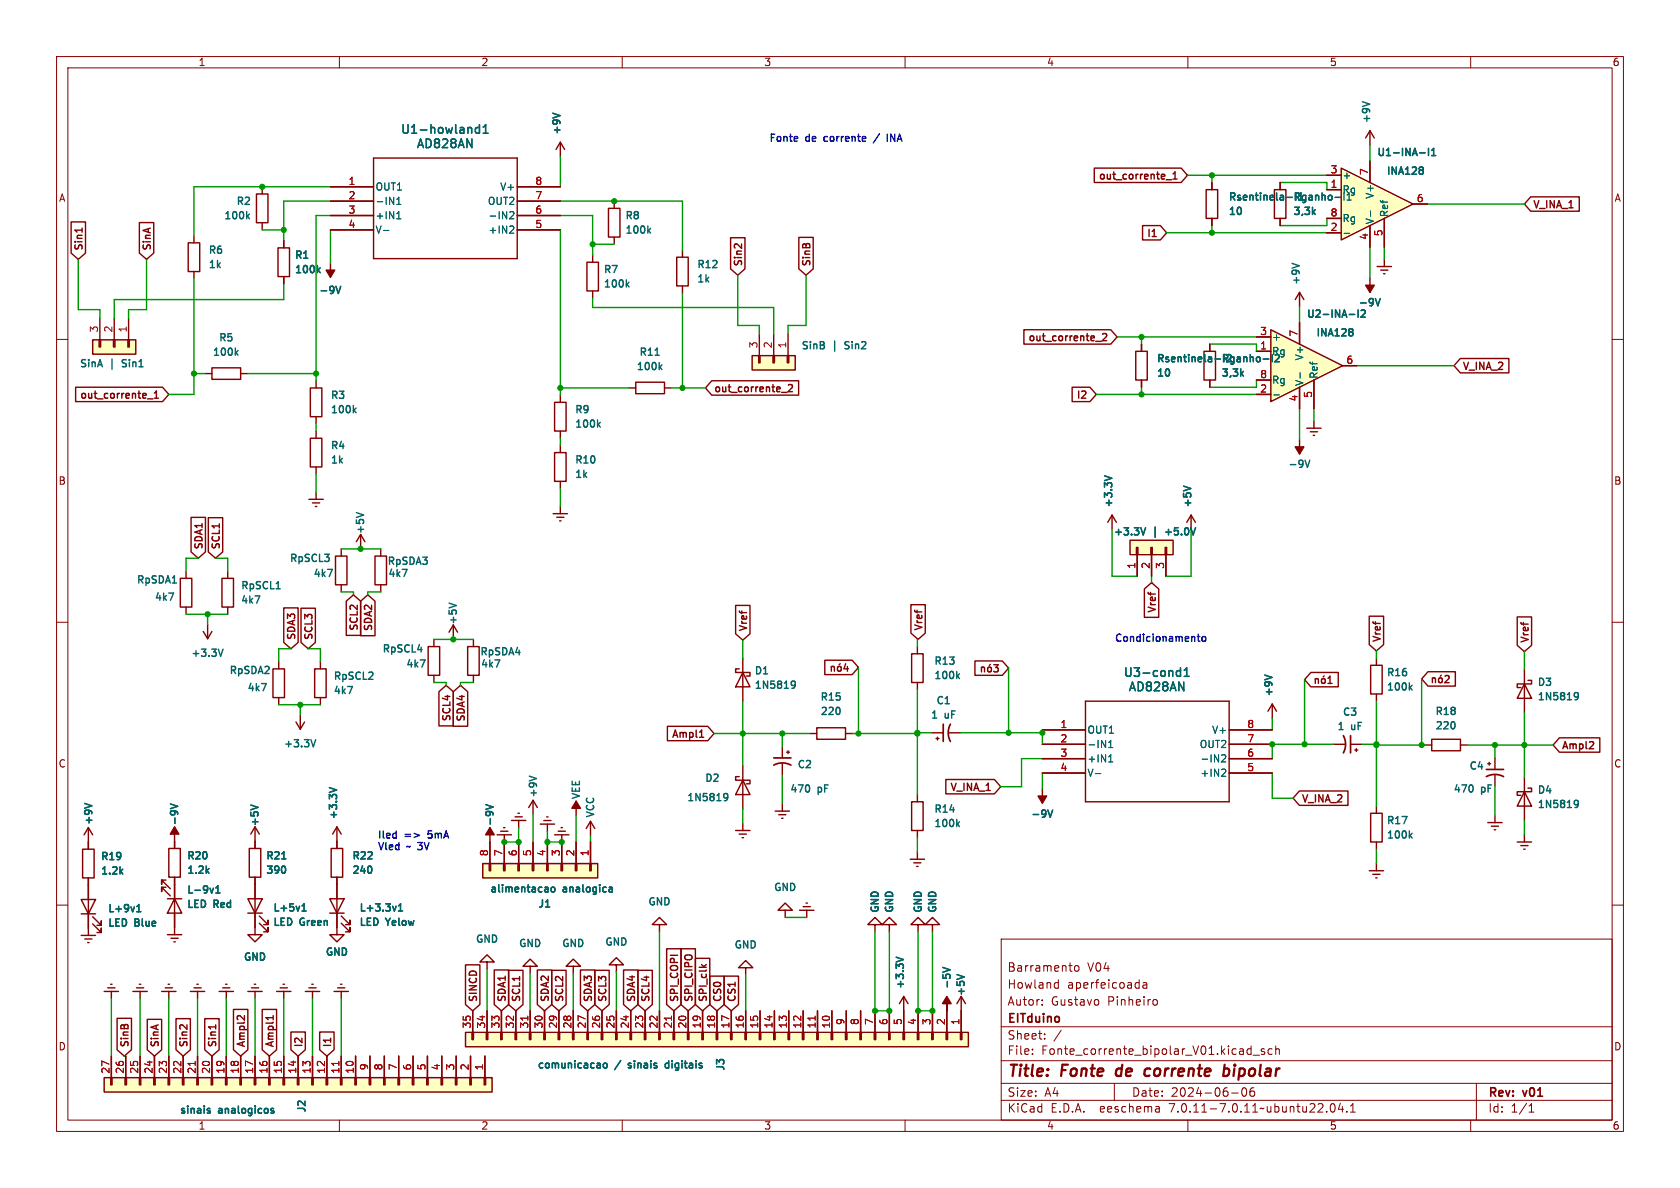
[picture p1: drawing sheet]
<svg xmlns="http://www.w3.org/2000/svg" width="297mm" height="210mm" viewBox="0 0 297 210" stroke-linecap="round" stroke-linejoin="round" font-family="sans-serif">
<defs><g id="words">
<g font-size="2.8" fill="#840000">
<text x="178" y="190.9">Title:</text>
<text x="187.7" y="190.9">Fonte</text>
<text x="198.2" y="190.9">de</text>
<text x="204" y="190.9">corrente</text>
<text x="218.7" y="190.9">bipolar</text>
</g>
<g font-size="2.1" fill="#006464">
<text x="70.7" y="24">U1-howland1</text>
<text x="73.5" y="26.5">AD828AN</text>
<text x="198.5" y="120">U3-cond1</text>
<text x="199.3" y="122.5">AD828AN</text>
</g>
<g font-size="2.1" fill="#840000">
<text x="178" y="172">Barramento</text>
<text x="192.2" y="172">V04</text>
<text x="178" y="178">Autor:</text>
<text x="178" y="175">Howland</text>
<text x="185.8" y="178">Gustavo</text>
<text x="188.7" y="175">aperfeicoada</text>
<text x="195.9" y="178">Pinheiro</text>
<text x="178" y="184">Sheet:</text>
<text x="178" y="181.2">EITduino</text>
<text x="178" y="186.7">File:</text>
<text x="184.1" y="186.7">Fonte_corrente_bipolar_V01.kicad_sch</text>
<text x="178" y="196.9">KiCad</text>
<text x="178" y="194.1">Size:</text>
<text x="184.7" y="194.1">A4</text>
<text x="185.7" y="196.9">E.D.A.</text>
<text x="194.6" y="196.9">eeschema</text>
<text x="200" y="194.1">Date:</text>
<text x="207" y="196.9">7.0.11-7.0.11~ubuntu22.04.1</text>
<text x="207" y="194.1">2024-06-06</text>
<text x="263" y="194.3">Rev:</text>
<text x="263" y="196.9">Id:</text>
<text x="267.1" y="196.9">1/1</text>
<text x="269.4" y="194.3">v01</text>
</g>
<g font-size="1.8" fill="#840000">
<text x="35" y="11.9">1</text>
<text x="85" y="11.9">2</text>
<text x="135" y="11.9">3</text>
<text x="185" y="11.9">4</text>
<text x="235" y="11.9">5</text>
<text x="285" y="11.9">6</text>
<text x="10.3" y="35.9">A</text>
<text x="194" y="32.1">out_corrente_1</text>
<text x="285.3" y="35.9">A</text>
<text x="270.9" y="37.2">V_INA_1</text>
<text x="14.9" y="44.4" transform="rotate(-90 14.9 44.4)">Sin1</text>
<text x="27" y="44.4" transform="rotate(-90 27 44.4)">SinA</text>
<text x="131.5" y="47.2" transform="rotate(-90 131.5 47.2)">Sin2</text>
<text x="143.6" y="47.2" transform="rotate(-90 143.6 47.2)">SinB</text>
<text x="202.5" y="42.2">I1</text>
<text x="181.5" y="60.7">out_corrente_2</text>
<text x="258.5" y="65.7">V_INA_2</text>
<text x="13.9" y="70.8">out_corrente_1</text>
<text x="126.1" y="69.7">out_corrente_2</text>
<text x="190.1" y="70.8">I2</text>
<text x="10.3" y="85.9">B</text>
<text x="285.3" y="85.9">B</text>
<text x="36.2" y="97.3" transform="rotate(-90 36.2 97.3)">SDA1</text>
<text x="39.2" y="97.3" transform="rotate(-90 39.2 97.3)">SCL1</text>
<text x="52.5" y="113.3" transform="rotate(-90 52.5 113.3)">SDA3</text>
<text x="55.6" y="113.3" transform="rotate(-90 55.6 113.3)">SCL3</text>
<text x="63.6" y="111.8" transform="rotate(-90 63.6 111.8)">SCL2</text>
<text x="66.1" y="111.9" transform="rotate(-90 66.1 111.9)">SDA2</text>
<text x="132.4" y="111.7" transform="rotate(-90 132.4 111.7)">Vref</text>
<text x="163.4" y="111.6" transform="rotate(-90 163.4 111.6)">Vref</text>
<text x="204.7" y="108.6" transform="rotate(-90 204.7 108.6)">Vref</text>
<text x="244.4" y="113.6" transform="rotate(-90 244.4 113.6)">Vref</text>
<text x="270.6" y="113.8" transform="rotate(-90 270.6 113.8)">Vref</text>
<text x="80" y="127.8" transform="rotate(-90 80 127.8)">SCL4</text>
<text x="82.5" y="127.9" transform="rotate(-90 82.5 127.9)">SDA4</text>
<text x="118.5" y="130.8">Ampl1</text>
<text x="10.3" y="135.9">C</text>
<text x="276" y="132.8">Ampl2</text>
<text x="285.3" y="135.9">C</text>
<text x="167.7" y="140.2">V_INA_1</text>
<text x="230" y="142.2">V_INA_2</text>
<text x="84.7" y="177.3" transform="rotate(-90 84.7 177.3)">SINCD</text>
<text x="89.7" y="177.3" transform="rotate(-90 89.7 177.3)">SDA1</text>
<text x="92.3" y="177.3" transform="rotate(-90 92.3 177.3)">SCL1</text>
<text x="97.4" y="177.3" transform="rotate(-90 97.4 177.3)">SDA2</text>
<text x="99.9" y="177.3" transform="rotate(-90 99.9 177.3)">SCL2</text>
<text x="105" y="177.3" transform="rotate(-90 105 177.3)">SDA3</text>
<text x="107.5" y="177.3" transform="rotate(-90 107.5 177.3)">SCL3</text>
<text x="112.6" y="177.3" transform="rotate(-90 112.6 177.3)">SDA4</text>
<text x="115.1" y="177.3" transform="rotate(-90 115.1 177.3)">SCL4</text>
<text x="120.2" y="177.3" transform="rotate(-90 120.2 177.3)">SPI_COPI</text>
<text x="122.8" y="177.3" transform="rotate(-90 122.8 177.3)">SPI_CIPO</text>
<text x="125.3" y="177.3" transform="rotate(-90 125.3 177.3)">SPI_clk</text>
<text x="127.8" y="177.3" transform="rotate(-90 127.8 177.3)">CS0</text>
<text x="130.4" y="177.3" transform="rotate(-90 130.4 177.3)">CS1</text>
<text x="10.3" y="185.9">D</text>
<text x="23.1" y="185.3" transform="rotate(-90 23.1 185.3)">SinB</text>
<text x="28.4" y="185.3" transform="rotate(-90 28.4 185.3)">SinA</text>
<text x="33.5" y="185.3" transform="rotate(-90 33.5 185.3)">Sin2</text>
<text x="38.6" y="185.3" transform="rotate(-90 38.6 185.3)">Sin1</text>
<text x="43.6" y="185.3" transform="rotate(-90 43.6 185.3)">Ampl2</text>
<text x="48.7" y="185.3" transform="rotate(-90 48.7 185.3)">Ampl1</text>
<text x="53.8" y="185.3" transform="rotate(-90 53.8 185.3)">I2</text>
<text x="58.9" y="185.3" transform="rotate(-90 58.9 185.3)">I1</text>
<text x="285.3" y="185.9">D</text>
<text x="35" y="199.9">1</text>
<text x="85" y="199.9">2</text>
<text x="135" y="199.9">3</text>
<text x="185" y="199.9">4</text>
<text x="235" y="199.9">5</text>
<text x="285" y="199.9">6</text>
</g>
<g font-size="1.8" fill="#006464">
<text x="242.6" y="22" transform="rotate(-90 242.6 22)">+9V</text>
<text x="99.4" y="24" transform="rotate(-90 99.4 24)">+9V</text>
<text x="243.3" y="27.9">U1-INA-I1</text>
<text x="66.3" y="33.9">OUT1</text>
<text x="88.3" y="33.9">V+</text>
<text x="217" y="35.8">Rsentinela-I1</text>
<text x="228.5" y="35.8">Rganho-I1</text>
<text x="237.2" y="34.4">Rg</text>
<text x="237.2" y="31.9">+</text>
<text x="243.1" y="35.2" transform="rotate(-90 243.1 35.2)">V+</text>
<text x="245" y="31.2">INA128</text>
<text x="39.4" y="39.1">100k</text>
<text x="41.6" y="36.6">R2</text>
<text x="66.3" y="36.4">-IN1</text>
<text x="66.3" y="39">+IN1</text>
<text x="66.3" y="41.5">V-</text>
<text x="86.1" y="36.4">OUT2</text>
<text x="86.3" y="41.5">+IN2</text>
<text x="86.3" y="39">-IN2</text>
<text x="110.4" y="39.1">R8</text>
<text x="110.4" y="41.6">100k</text>
<text x="217" y="38.3">10</text>
<text x="228.5" y="38.3">3,3k</text>
<text x="237.2" y="39.5">Rg</text>
<text x="243.1" y="39.8" transform="rotate(-90 243.1 39.8)">V-</text>
<text x="245.6" y="38.5" transform="rotate(-90 245.6 38.5)">Ref</text>
<text x="36.7" y="45.2">R6</text>
<text x="36.7" y="47.7">1k</text>
<text x="51.9" y="46.1">R1</text>
<text x="123.1" y="47.7">R12</text>
<text x="51.9" y="48.6">100k</text>
<text x="56.2" y="52.3">-9V</text>
<text x="106.5" y="48.6">R7</text>
<text x="106.5" y="51.2">100k</text>
<text x="123.1" y="50.3">1k</text>
<text x="230.1" y="50.6" transform="rotate(-90 230.1 50.6)">+9V</text>
<text x="230.8" y="56.5">U2-INA-I2</text>
<text x="232.5" y="59.8">INA128</text>
<text x="240" y="54.5">-9V</text>
<text x="13.9" y="65.3">SinA</text>
<text x="19.4" y="65.3">|</text>
<text x="22.1" y="65.3">Sin1</text>
<text x="37.4" y="63.2">100k</text>
<text x="38.5" y="60.7">R5</text>
<text x="112.4" y="65.8">100k</text>
<text x="112.8" y="63.2">R11</text>
<text x="141.5" y="62.1">SinB</text>
<text x="147.2" y="62.1">|</text>
<text x="149.9" y="62.1">Sin2</text>
<text x="204.3" y="64.4">Rsentinela-I2</text>
<text x="215.8" y="64.4">Rganho-I2</text>
<text x="224.8" y="63">Rg</text>
<text x="224.8" y="60.4">+</text>
<text x="230.6" y="63.8" transform="rotate(-90 230.6 63.8)">V+</text>
<text x="58.3" y="70.9">R3</text>
<text x="204.3" y="66.9">10</text>
<text x="215.8" y="66.9">3,3k</text>
<text x="224.8" y="68">Rg</text>
<text x="230.6" y="68.3" transform="rotate(-90 230.6 68.3)">V-</text>
<text x="233.1" y="67.1" transform="rotate(-90 233.1 67.1)">Ref</text>
<text x="58.3" y="73.4">100k</text>
<text x="101.5" y="73.4">R9</text>
<text x="101.5" y="75.9">100k</text>
<text x="58.3" y="79.7">R4</text>
<text x="58.3" y="82.3">1k</text>
<text x="101.5" y="82.3">R10</text>
<text x="227.6" y="83.1">-9V</text>
<text x="101.5" y="84.8">1k</text>
<text x="197" y="89.9" transform="rotate(-90 197 89.9)">+3.3V</text>
<text x="210.9" y="89.9" transform="rotate(-90 210.9 89.9)">+5V</text>
<text x="64.7" y="94.6" transform="rotate(-90 64.7 94.6)">+5V</text>
<text x="196.7" y="95">+3.3V</text>
<text x="203.9" y="95">|</text>
<text x="206.5" y="95">+5.0V</text>
<text x="51" y="99.7">RpSCL3</text>
<text x="68.3" y="100.2">RpSDA3</text>
<text x="24" y="103.5">RpSDA1</text>
<text x="27.2" y="106.5">4k7</text>
<text x="42.4" y="104.5">RpSCL1</text>
<text x="42.4" y="107.1">4k7</text>
<text x="55.2" y="102.4">4k7</text>
<text x="68.4" y="102.4">4k7</text>
<text x="81.1" y="110.6" transform="rotate(-90 81.1 110.6)">+5V</text>
<text x="33.6" y="116.5">+3.3V</text>
<text x="40.4" y="119.5">RpSDA2</text>
<text x="67.4" y="115.7">RpSCL4</text>
<text x="71.6" y="118.4">4k7</text>
<text x="84.7" y="116.2">RpSDA4</text>
<text x="84.8" y="118.4">4k7</text>
<text x="133.2" y="119.6">D1</text>
<text x="165" y="117.8">R13</text>
<text x="245" y="119.9">R16</text>
<text x="43.6" y="122.5">4k7</text>
<text x="58.8" y="120.5">RpSCL2</text>
<text x="58.8" y="123.1">4k7</text>
<text x="133.2" y="122.1">1N5819</text>
<text x="144.8" y="124.2">R15</text>
<text x="165" y="120.4">100k</text>
<text x="165.3" y="124.8">C1</text>
<text x="225.3" y="123.3" transform="rotate(-90 225.3 123.3)">+9V</text>
<text x="245" y="122.4">100k</text>
<text x="271.6" y="121.6">D3</text>
<text x="271.6" y="124.1">1N5819</text>
<text x="144.9" y="126.7">220</text>
<text x="164.4" y="127.4">1</text>
<text x="167" y="127.4">uF</text>
<text x="192.2" y="129.9">OUT1</text>
<text x="214.2" y="129.9">V+</text>
<text x="236.2" y="129.4">1</text>
<text x="237.2" y="126.9">C3</text>
<text x="238.9" y="129.4">uF</text>
<text x="253.6" y="126.7">R18</text>
<text x="253.6" y="129.3">220</text>
<text x="50" y="132.5">+3.3V</text>
<text x="140.8" y="136.1">C2</text>
<text x="192.2" y="132.4">-IN1</text>
<text x="192.2" y="135">+IN1</text>
<text x="192.2" y="137.5">V-</text>
<text x="212" y="132.4">OUT2</text>
<text x="212.1" y="137.5">+IN2</text>
<text x="212.1" y="135">-IN2</text>
<text x="259.6" y="136.4">C4</text>
<text x="95.3" y="141.2" transform="rotate(-90 95.3 141.2)">+9V</text>
<text x="102.9" y="141.5" transform="rotate(-90 102.9 141.5)">VEE</text>
<text x="121.3" y="142">1N5819</text>
<text x="124.5" y="138.6">D2</text>
<text x="139.5" y="140.5">470</text>
<text x="144.6" y="140.5">pF</text>
<text x="256.8" y="140.5">470</text>
<text x="261.9" y="140.5">pF</text>
<text x="271.6" y="140.6">D4</text>
<text x="271.6" y="143.2">1N5819</text>
<text x="16.7" y="146" transform="rotate(-90 16.7 146)">+9V</text>
<text x="31.8" y="146.1" transform="rotate(-90 31.8 146.1)">-9V</text>
<text x="46" y="146.3" transform="rotate(-90 46 146.3)">+5V</text>
<text x="59.9" y="145" transform="rotate(-90 59.9 145)">+3.3V</text>
<text x="87.6" y="146.2" transform="rotate(-90 87.6 146.2)">-9V</text>
<text x="105.4" y="144.7" transform="rotate(-90 105.4 144.7)">VCC</text>
<text x="165" y="144">R14</text>
<text x="165" y="146.6">100k</text>
<text x="182.1" y="144.9">-9V</text>
<text x="245" y="146">R17</text>
<text x="245" y="148.6">100k</text>
<text x="17.6" y="154.9">1.2k</text>
<text x="17.6" y="152.4">R19</text>
<text x="32.9" y="152.3">R20</text>
<text x="32.9" y="154.8">1.2k</text>
<text x="46.9" y="152.3">R21</text>
<text x="46.9" y="154.8">390</text>
<text x="62.1" y="152.3">R22</text>
<text x="62.1" y="154.8">240</text>
<text x="18.9" y="161.6">L+9v1</text>
<text x="32.9" y="158.3">L-9v1</text>
<text x="32.9" y="160.8">LED</text>
<text x="37.8" y="160.8">Red</text>
<text x="48.1" y="161.5">L+5v1</text>
<text x="63.4" y="161.5">L+3.3v1</text>
<text x="86.5" y="158.1">alimentacao</text>
<text x="95" y="160.8">J1</text>
<text x="99.6" y="158.1">analogica</text>
<text x="114.4" y="160.4">GND</text>
<text x="136.6" y="157.9">GND</text>
<text x="155.7" y="161.6" transform="rotate(-90 155.7 161.6)">GND</text>
<text x="158.2" y="161.6" transform="rotate(-90 158.2 161.6)">GND</text>
<text x="163.3" y="161.6" transform="rotate(-90 163.3 161.6)">GND</text>
<text x="165.9" y="161.6" transform="rotate(-90 165.9 161.6)">GND</text>
<text x="18.9" y="164.1">LED</text>
<text x="23.8" y="164.1">Blue</text>
<text x="48.1" y="164">LED</text>
<text x="53" y="164">Green</text>
<text x="63.4" y="164">LED</text>
<text x="68.3" y="164">Yelow</text>
<text x="83.9" y="167">GND</text>
<text x="91.5" y="167.8">GND</text>
<text x="99.2" y="167.8">GND</text>
<text x="106.8" y="167.5">GND</text>
<text x="42.9" y="170.2">GND</text>
<text x="57.4" y="169.3">GND</text>
<text x="129.6" y="168">GND</text>
<text x="160.1" y="175" transform="rotate(-90 160.1 175)">+3.3V</text>
<text x="168.4" y="175" transform="rotate(-90 168.4 175)">-5V</text>
<text x="170.9" y="176.3" transform="rotate(-90 170.9 176.3)">+5V</text>
<text x="94.9" y="189.2">comunicacao</text>
<text x="108.8" y="189.2">/</text>
<text x="111.6" y="189.2">sinais</text>
<text x="118.6" y="189.2">digitais</text>
<text x="128.4" y="189.5" transform="rotate(-90 128.4 189.5)">J3</text>
<text x="31.6" y="197.2">sinais</text>
<text x="38.6" y="197.2">analogicos</text>
<text x="54.3" y="196.8" transform="rotate(-90 54.3 196.8)">J2</text>
</g>
<g font-size="1.8" fill="#0000c2">
<text x="135.9" y="25.2">Fonte</text>
<text x="142.6" y="25.2">de</text>
<text x="146.3" y="25.2">corrente</text>
<text x="158.4" y="25.2">INA</text>
<text x="197" y="113.5">Condicionamento</text>
<text x="66.7" y="148.3">Iled</text>
<text x="71.6" y="148.3">=&gt;</text>
<text x="76.3" y="148.3">5mA</text>
<text x="66.7" y="150.4">Vled</text>
<text x="72.1" y="150.4">~</text>
<text x="74.5" y="150.4">3V</text>
</g>
<g font-size="1.8" fill="#a90000">
<text x="61.5" y="32.8">1</text>
<text x="61.5" y="35.3">2</text>
<text x="94.5" y="35.3">7</text>
<text x="94.5" y="32.8">8</text>
<text x="235.1" y="33.3">1</text>
<text x="235.1" y="30.7">3</text>
<text x="241.9" y="31.1" transform="rotate(-90 241.9 31.1)">7</text>
<text x="250.4" y="35.8">6</text>
<text x="61.5" y="37.8">3</text>
<text x="61.5" y="40.4">4</text>
<text x="94.5" y="40.4">5</text>
<text x="94.5" y="37.8">6</text>
<text x="235.1" y="40.9">2</text>
<text x="235.1" y="38.4">8</text>
<text x="244.5" y="41.9" transform="rotate(-90 244.5 41.9)">5</text>
<text x="241.9" y="42.5" transform="rotate(-90 241.9 42.5)">4</text>
<text x="17.4" y="58.9" transform="rotate(-90 17.4 58.9)">3</text>
<text x="19.9" y="58.9" transform="rotate(-90 19.9 58.9)">2</text>
<text x="22.5" y="58.9" transform="rotate(-90 22.5 58.9)">1</text>
<text x="222.7" y="59.3">3</text>
<text x="229.5" y="59.6" transform="rotate(-90 229.5 59.6)">7</text>
<text x="134" y="61.7" transform="rotate(-90 134 61.7)">3</text>
<text x="136.5" y="61.7" transform="rotate(-90 136.5 61.7)">2</text>
<text x="139.1" y="61.7" transform="rotate(-90 139.1 61.7)">1</text>
<text x="222.7" y="61.8">1</text>
<text x="237.9" y="64.4">6</text>
<text x="222.7" y="69.5">2</text>
<text x="222.7" y="66.9">8</text>
<text x="229.5" y="71.1" transform="rotate(-90 229.5 71.1)">4</text>
<text x="232" y="70.4" transform="rotate(-90 232 70.4)">5</text>
<text x="200.8" y="100.7" transform="rotate(-90 200.8 100.7)">1</text>
<text x="203.3" y="100.7" transform="rotate(-90 203.3 100.7)">2</text>
<text x="205.9" y="100.7" transform="rotate(-90 205.9 100.7)">3</text>
<text x="187.4" y="128.8">1</text>
<text x="187.4" y="131.3">2</text>
<text x="220.4" y="131.3">7</text>
<text x="220.4" y="128.8">8</text>
<text x="187.4" y="133.9">3</text>
<text x="187.4" y="136.4">4</text>
<text x="220.4" y="136.4">5</text>
<text x="220.4" y="133.9">6</text>
<text x="86.4" y="151.5" transform="rotate(-90 86.4 151.5)">8</text>
<text x="88.9" y="151.5" transform="rotate(-90 88.9 151.5)">7</text>
<text x="91.4" y="151.5" transform="rotate(-90 91.4 151.5)">6</text>
<text x="94" y="151.5" transform="rotate(-90 94 151.5)">5</text>
<text x="96.5" y="151.5" transform="rotate(-90 96.5 151.5)">4</text>
<text x="99.1" y="151.5" transform="rotate(-90 99.1 151.5)">3</text>
<text x="101.6" y="151.5" transform="rotate(-90 101.6 151.5)">2</text>
<text x="104.1" y="151.5" transform="rotate(-90 104.1 151.5)">1</text>
<text x="83.3" y="181.9" transform="rotate(-90 83.3 181.9)">35</text>
<text x="85.9" y="181.9" transform="rotate(-90 85.9 181.9)">34</text>
<text x="88.4" y="181.9" transform="rotate(-90 88.4 181.9)">33</text>
<text x="90.9" y="181.9" transform="rotate(-90 90.9 181.9)">32</text>
<text x="93.5" y="181.9" transform="rotate(-90 93.5 181.9)">31</text>
<text x="96" y="181.9" transform="rotate(-90 96 181.9)">30</text>
<text x="98.6" y="181.9" transform="rotate(-90 98.6 181.9)">29</text>
<text x="101.1" y="181.9" transform="rotate(-90 101.1 181.9)">28</text>
<text x="103.6" y="181.9" transform="rotate(-90 103.6 181.9)">27</text>
<text x="106.2" y="181.9" transform="rotate(-90 106.2 181.9)">26</text>
<text x="108.7" y="181.9" transform="rotate(-90 108.7 181.9)">25</text>
<text x="111.3" y="181.9" transform="rotate(-90 111.3 181.9)">24</text>
<text x="113.8" y="181.9" transform="rotate(-90 113.8 181.9)">23</text>
<text x="116.3" y="181.9" transform="rotate(-90 116.3 181.9)">22</text>
<text x="118.9" y="181.9" transform="rotate(-90 118.9 181.9)">21</text>
<text x="121.4" y="181.9" transform="rotate(-90 121.4 181.9)">20</text>
<text x="124" y="181.9" transform="rotate(-90 124 181.9)">19</text>
<text x="126.5" y="181.9" transform="rotate(-90 126.5 181.9)">18</text>
<text x="129" y="181.9" transform="rotate(-90 129 181.9)">17</text>
<text x="131.6" y="181.9" transform="rotate(-90 131.6 181.9)">16</text>
<text x="134.1" y="181.9" transform="rotate(-90 134.1 181.9)">15</text>
<text x="136.7" y="181.9" transform="rotate(-90 136.7 181.9)">14</text>
<text x="139.2" y="181.9" transform="rotate(-90 139.2 181.9)">13</text>
<text x="141.7" y="181.9" transform="rotate(-90 141.7 181.9)">12</text>
<text x="144.3" y="181.9" transform="rotate(-90 144.3 181.9)">11</text>
<text x="146.8" y="181.9" transform="rotate(-90 146.8 181.9)">10</text>
<text x="149.4" y="181.3" transform="rotate(-90 149.4 181.3)">9</text>
<text x="151.9" y="181.3" transform="rotate(-90 151.9 181.3)">8</text>
<text x="154.4" y="181.3" transform="rotate(-90 154.4 181.3)">7</text>
<text x="157" y="181.3" transform="rotate(-90 157 181.3)">6</text>
<text x="159.5" y="181.3" transform="rotate(-90 159.5 181.3)">5</text>
<text x="162.1" y="181.3" transform="rotate(-90 162.1 181.3)">4</text>
<text x="164.6" y="181.3" transform="rotate(-90 164.6 181.3)">3</text>
<text x="167.1" y="181.3" transform="rotate(-90 167.1 181.3)">2</text>
<text x="169.7" y="181.3" transform="rotate(-90 169.7 181.3)">1</text>
<text x="19.4" y="189.9" transform="rotate(-90 19.4 189.9)">27</text>
<text x="22" y="189.9" transform="rotate(-90 22 189.9)">26</text>
<text x="24.5" y="189.9" transform="rotate(-90 24.5 189.9)">25</text>
<text x="27.1" y="189.9" transform="rotate(-90 27.1 189.9)">24</text>
<text x="29.6" y="189.9" transform="rotate(-90 29.6 189.9)">23</text>
<text x="32.1" y="189.9" transform="rotate(-90 32.1 189.9)">22</text>
<text x="34.7" y="189.9" transform="rotate(-90 34.7 189.9)">21</text>
<text x="37.2" y="189.9" transform="rotate(-90 37.2 189.9)">20</text>
<text x="39.8" y="189.9" transform="rotate(-90 39.8 189.9)">19</text>
<text x="42.3" y="189.9" transform="rotate(-90 42.3 189.9)">18</text>
<text x="44.8" y="189.9" transform="rotate(-90 44.8 189.9)">17</text>
<text x="47.4" y="189.9" transform="rotate(-90 47.4 189.9)">16</text>
<text x="49.9" y="189.9" transform="rotate(-90 49.9 189.9)">15</text>
<text x="52.5" y="189.9" transform="rotate(-90 52.5 189.9)">14</text>
<text x="55" y="189.9" transform="rotate(-90 55 189.9)">13</text>
<text x="57.5" y="189.9" transform="rotate(-90 57.5 189.9)">12</text>
<text x="60.1" y="189.9" transform="rotate(-90 60.1 189.9)">11</text>
<text x="62.6" y="189.9" transform="rotate(-90 62.6 189.9)">10</text>
<text x="65.2" y="189.3" transform="rotate(-90 65.2 189.3)">9</text>
<text x="67.7" y="189.3" transform="rotate(-90 67.7 189.3)">8</text>
<text x="70.2" y="189.3" transform="rotate(-90 70.2 189.3)">7</text>
<text x="72.8" y="189.3" transform="rotate(-90 72.8 189.3)">6</text>
<text x="75.3" y="189.3" transform="rotate(-90 75.3 189.3)">5</text>
<text x="77.9" y="189.3" transform="rotate(-90 77.9 189.3)">4</text>
<text x="80.4" y="189.3" transform="rotate(-90 80.4 189.3)">3</text>
<text x="82.9" y="189.3" transform="rotate(-90 82.9 189.3)">2</text>
<text x="85.5" y="189.3" transform="rotate(-90 85.5 189.3)">1</text>
</g>
</g></defs>
<g fill="none" stroke="#840000" stroke-width=".18">
<path d="M10 10h277v190h-277zM12 12h273v186h-273zM60 10v2M110 10v2M160 10v2M210 10v2M260 10v2M10 60h2M285 60h2M10 110h2M285 110h2M10 160h2"/>
<path d="M285 160h2M177 166h108v32h-108zM184.2 177.6v.1M184.2 176.8v.1M186.7 173.7l.4 .1M187.1 173.2v1.5M187.1 174.6l-.4 .1M190 170.8l.2-.1 .5 .1v.6l-.1 .2-.4 .1-.2-.1zM194.2 176.8v.8M202.1 173.8h.6v.9M202.7 174.1h-.5a.29 .29 0 0 0-.2 .3 .29 .29 0 0 0 .2 .3l.5-.1M204.1 176.7l.4 .1 .1 .2-.1 .6-.4 .1"/>
<path d="M60 198v2M110 198v2M160 198v2M177 194.5h108M177 191.5h108M177 187.5h108M177 181.5h108M182.5 186.3v.1M182.5 185.5v.1M184.7 183.6v.1M184.7 182.8v.1M187.6 182.1l-1.3 2"/>
<path d="M197 191.5v3M204.9 195.7l.1 .9M205 196.5l-.2 .1M205 196h-.2M210 198v2M217.7 193.2h1.2M219.7 192.4a.81 .81 0 0 0 .3 1.4l.2-.1 .2-.5-.2-.8M220.7 185.4l.5 .1M221.2 184.9v1.5M221.2 186.3l-.5 .1M221.2 192.4a1.17 1.17 0 0 0-.1 1.3h.6l.1-.5-.3-.3h-.3l-.2 .3M221.5 186.5h1.2"/>
<path d="M223.5 185.5l-.3-.1-.2 .2v.2l.5 .2v.3h-.5M224.9 185.5l-.4-.1-.3 .3v.4l.1 .2h.6M225.5 185.5l.2-.1 .4 .1 .1 .9M225.5 184.9v1.5M234.5 196.5v.1M235.3 195.2l.2-.1a.81 .81 0 0 1 .6 .6 .81 .81 0 0 1-.3 .8l-.1 .1a.81 .81 0 0 1-.4-1.4zM237 195l-.4 1.1h.9M237.3 195.6v1M238.1 196.5v.1M238.7 196.6h.9M238.7 195.5l.5-.4v1.5M260 198v2"/>
<path d="M261 191.5v6.5M270.3 196.6h.9M270.3 195.5l.4-.4v1.5"/>
</g>
<path d="M197.4 189.1l-.1 .7 .3 .4M202.5 190.1l.1 .1 .6-.1M203.4 189a.66 .66 0 0 0-.9 .1M216.4 189l.2-.1 .6 .1 .1 .3v.5a.66 .66 0 0 1-1 .3M216.5 188.2l-.2 2" fill="none" stroke="#840000" stroke-width=".4"/>
<path d="M166.8 128v3.1M168 128a3.2 3.2 0 0 0 0 3.1M237.5 130a3.2 3.2 0 0 1 0 3.1M238.8 130v3.1M262.8 137.3a3.2 3.2 0 0 1 3 0M262.8 136h3" fill="none" stroke="#840000" stroke-width=".3"/>
<g fill="none" stroke="#840000" stroke-width=".25">
<path d="M58.4 33h7.6M58.4 35.6h7.6M58.4 38.1h7.6M66 27.9h25.4v17.8h-25.4zM91.4 33h7.7M91.4 35.6h7.7M91.4 38.1h7.7M99.1 25.1l-.8 1.3M99.1 25.1v2.6M99.1 25.1l.7 1.3M107.6 36.8h2v5.1h-2zM108.6 35.6v1.2"/>
<path d="M213.2 33.5h2.1v5.1h-2.1zM214.2 32.3v1.2M214.2 38.6v1.3M225.3 33.5h2v5.1h-2zM226.3 32.3v1.2M226.3 38.6v1.3M242.2 23.1l-.8 1.3M242.2 23.1v2.6M242.2 23.1l.8 1.3M49.1 43.8h2.1v5.1h-2.1zM50.2 42.5v1.3M50.2 48.9v1.3"/>
<path d="M58.4 46.5v2.5M58.4 40.6h7.6M91.4 40.6h7.7M103.8 46.4h2v5h-2zM104.8 45.1v1.3M104.8 51.4v1.3M108.6 41.9v1.3M119.6 45.5h2.1v5h-2.1zM120.6 44.2v1.3M120.6 50.5v1.3M134.2 59.1v3.8M136.8 59.1v3.8"/>
<path d="M139.3 59.1v3.8M229.7 51.7l-.7 1.3M229.7 51.7v2.5M229.7 51.7l.8 1.3M242.2 49.1v2.6M243.5 47.1h2.5M244.1 47.8h1.3M244.6 48.4h.3M244.7 45.8v1.3M54.9 68.6h2v5.1h-2zM54.9 77.5h2v5.1h-2zM55.9 67.3v1.3"/>
<path d="M55.9 73.7v1.2M55.9 76.2v1.3M98 71.1h2.1v5.1h-2.1zM99.1 69.9v1.2M99.1 76.2v1.3M99.1 78.7v1.3M111.1 68.6h1.3M112.4 67.6h5.1v2h-5.1zM117.5 68.6h1.2M133 62.9h7.6v2.5h-7.6zM134.1 62.9h.3v1.2h-.3zM136.7 62.9h.2v1.2h-.2z"/>
<path d="M139.2 62.9h.2v1.2h-.2zM229.7 77.7v2.6M54.6 88.3h2.5M55.2 88.9h1.3M55.8 89.5h.2M55.9 82.6v1.2M55.9 87v1.3M59.3 98.3h2v5.1h-2zM60.3 97v1.3M63.8 94.5l-.8 1.3M63.8 94.5v2.5M63.8 94.5l.7 1.3"/>
<path d="M66.3 98.3h2v5.1h-2zM67.3 97v1.3M97.8 90.8h2.5M98 80h2.1v5.1h-2.1zM98.4 91.4h1.3M98.9 92.1h.3M99.1 85.1v1.3M99.1 89.5v1.3M196.6 91.1l-.8 1.2M196.6 91.1v2.5M196.6 91.1l.8 1.2M199.8 95.5h7.6v2.5h-7.6z"/>
<path d="M200.9 96.8h.3v1.2h-.3zM201 98v3.9M203.5 96.8h.2v1.2h-.2zM203.6 98v3.9M206 96.8h.2v1.2h-.2zM206.1 98v3.9M210.6 91.1l-.8 1.2M210.6 91.1v2.5M210.6 91.1l.7 1.2M31.9 102.2h2v5.1h-2zM32.9 101v1.2M32.9 107.3v1.3"/>
<path d="M35.9 111.6l.8 1.3M36.7 110.4v2.5M37.5 111.6l-.8 1.3M39.2 102.2h2.1v5.1h-2.1zM40.3 101v1.2M40.3 107.3v1.3M60.3 103.4v1.2M67.3 103.4v1.2M130.7 118.2h-.7v.7h2.6v.6h-.6M131.3 118.9l1.3 2.5h-2.6zM131.3 116.3v7.7M161.2 115.6h2v5.1h-2z"/>
<path d="M162.2 114.3v1.3M242.3 117.6h2v5.1h-2zM243.3 116.3v1.3M143.1 129.7h1.3M144.4 128.7h5.1v2h-5.1zM149.5 129.7h1.2M162.2 120.7v1.2M164.7 129.5h2.1M165.5 130.6h.5M165.7 130.3v.5M167.8 129.5h2M184.3 129h7.6"/>
<path d="M184.3 131.6h7.6M184.3 134.1h7.6M184.3 136.7h7.6M191.9 124h25.4v17.7h-25.4zM217.3 129h7.6M217.3 131.6h7.6M217.3 134.1h7.6M217.3 136.7h7.6M224.9 124.5l-.7 1.2M224.9 124.5v2.5M224.9 124.5l.8 1.2M235.7 131.6h2"/>
<path d="M238.8 131.6h2M239.5 132.6h.5M239.8 132.3v.5M243.3 122.7v1.3M251.8 131.7h1.3M253.1 130.7h5.1v2h-5.1zM258.2 131.7h1.3M263 135h.5M263.3 134.7v.6M264.3 134v2M264.3 137v2.1M85.3 152.7h20.4v2.5h-20.4z"/>
<path d="M86.5 152.7h.2v1.2h-.2zM86.6 146.3v6.4M87.9 147.6h2.5M88.5 146.9h1.3M89 152.7h.3v1.2h-.3zM89 146.3h.3M89.2 147.6v5.1M90.4 145h2.6M91.1 144.4h1.2M91.6 152.7h.2v1.2h-.2zM91.6 143.8h.2M91.7 145v1.3"/>
<path d="M91.7 148.8v3.9M94.1 152.7h.3v1.2h-.3zM94.2 141.5v2.5M94.2 148.8v3.9M94.2 141.5l-.7 1.2M94.2 141.5l.8 1.2M95.5 145.7h2.5M96.1 145h1.3M96.6 144.4h.3M96.6 152.7h.3v1.2h-.3zM96.8 145.7v1.3M96.8 148.8v3.9"/>
<path d="M98 147.6h2.6M98.7 146.9h1.2M99.2 152.7h.2v1.2h-.2zM99.2 146.3h.2M99.3 147.6v5.1M101.7 152.7h.3v1.2h-.3zM101.9 148.8v3.9M101.9 141.6v2.6M104.3 152.7h.2v1.2h-.2zM104.4 148.8v3.9M104.4 145.2v2.5M104.4 145.2l-.8 1.3"/>
<path d="M104.4 145.2l.8 1.3M142.5 159.6h.2M242.1 153.9h2.5M242.3 143.8h2v5h-2zM242.7 154.6h1.3M243.2 155.2h.3M243.3 142.5v1.3M243.3 148.8v1.3M243.3 152.7v1.2M263 145.4h2.6M263.7 146.1h1.2M264.2 146.7h.2"/>
<path d="M264.3 144.1v1.3M268.2 148.8h2.6M268.9 149.5h1.2M269.4 150.1h.2M269.5 147.6v1.2M83.6 178.7v3.8M86.1 170.1h1.3l-1.3-1.3-1.3 1.3h1.3v1.2M86.1 178.7v3.8M88.6 178.7v3.8M91.2 178.7v3.8M93.7 170.8h1.3l-1.3-1.3-1.2 1.3h1.2v1.3M93.7 178.7v3.8"/>
<path d="M96.3 178.7v3.8M98.8 178.7v3.8M101.3 170.8h1.3l-1.3-1.3-1.2 1.3h1.2v1.3M101.3 178.7v3.8M103.9 178.7v3.8M106.4 178.7v3.8M109 170.6h1.2l-1.2-1.3-1.3 1.3h1.3v1.2M109 178.7v3.8M111.5 178.7v3.8M114 178.7v3.8M116.6 163.4h1.3l-1.3-1.2-1.3 1.2h1.3v1.3M116.6 178.7v3.8"/>
<path d="M119.1 178.7v3.8M121.7 178.7v3.8M124.2 178.7v3.8M126.7 178.7v3.8M129.3 178.7v3.8M131.8 171.1h1.3l-1.3-1.3-1.2 1.3h1.2v1.2M131.8 178.7v3.8M134.4 178.7v3.8M136.9 178.7v3.8M138.8 160.9h1.3l-1.3-1.3-1.3 1.3h1.3v1.3M139.4 178.7v3.8M141.4 160.9h2.5"/>
<path d="M142 160.3h1.3M142 178.7v3.8M142.6 160.9v1.3M144.5 178.7v3.8M147.1 178.7v3.8M149.6 178.7v3.8M152.1 178.7v3.8M154.7 163.4h1.3l-1.3-1.2-1.3 1.2h1.3v1.3M154.7 178.7v3.8M157.2 163.4h1.3l-1.3-1.2-1.2 1.2h1.2v1.3M157.2 178.7v3.8M159.8 176.1l-.8 1.3"/>
<path d="M159.8 176.1v6.4M159.8 176.1l.7 1.3M162.3 163.4h1.3l-1.3-1.2-1.3 1.2h1.3v1.3M162.3 178.7v3.8M164.8 163.4h1.3l-1.3-1.2-1.2 1.2h1.2v1.3M164.8 178.7v3.8M167.4 178.7v3.8M169.9 176.1l-.7 1.3M169.9 176.1v6.4M169.9 176.1l.8 1.3M82.3 182.5h88.9v2.5h-88.9zM83.4 182.5h.3v1.3h-.3z"/>
<path d="M86 182.5h.2v1.3h-.2zM88.5 182.5h.3v1.3h-.3zM91.1 182.5h.2v1.3h-.2zM93.6 182.5h.3v1.3h-.3zM96.1 182.5h.3v1.3h-.3zM98.7 182.5h.2v1.3h-.2zM101.2 182.5h.3v1.3h-.3zM103.8 182.5h.2v1.3h-.2zM106.3 182.5h.3v1.3h-.3zM108.8 182.5h.3v1.3h-.3zM111.4 182.5h.2v1.3h-.2zM113.9 182.5h.3v1.3h-.3z"/>
<path d="M116.5 182.5h.2v1.3h-.2zM119 182.5h.3v1.3h-.3zM121.5 182.5h.3v1.3h-.3zM124.1 182.5h.2v1.3h-.2zM126.6 182.5h.3v1.3h-.3zM129.2 182.5h.2v1.3h-.2zM131.7 182.5h.3v1.3h-.3zM134.2 182.5h.3v1.3h-.3zM136.8 182.5h.2v1.3h-.2zM139.3 182.5h.3v1.3h-.3zM141.9 182.5h.2v1.3h-.2zM144.4 182.5h.3v1.3h-.3z"/>
<path d="M146.9 182.5h.3v1.3h-.3zM149.5 182.5h.2v1.3h-.2zM152 182.5h.3v1.3h-.3zM154.6 182.5h.2v1.3h-.2zM157.1 182.5h.3v1.3h-.3zM159.6 182.5h.3v1.3h-.3zM162.2 182.5h.2v1.3h-.2zM164.7 182.5h.3v1.3h-.3zM167.3 182.5h.2v1.3h-.2zM169.8 182.5h.3v1.3h-.3z"/>
</g>
<g fill="none" stroke="#006464" stroke-width=".25">
<path d="M240.9 18l1.2 .4M84.8 22v1.6M84.8 22.6l-.5-.1-.3 .3v.5l.2 .2h.6M85.4 23.6h.9M85.4 22.5l.5-.5v1.6M97.7 20l1.3 .4M227.5 34.9h1M232.2 37.4l.3 .5M232.5 37.1l-.5 .4M236 34.9h1M56.2 47.7l.4 .5M56.6 47.4l-.5 .4"/>
<path d="M59.4 50.6l.4 1.3 .4-1.3M110.8 50.3l.4 .4M111.2 49.9l-.5 .5M114.7 40.7l.3 .5M115 40.4l-.5 .5M228.4 46.6l1.3 .4M243.2 52.8l.4 1.2 .4-1.2M62.6 72.5l.3 .5M62.9 72.1l-.4 .5M105.8 75l.3 .5M106.1 74.7l-.5 .4M115.8 62.8h.7"/>
<path d="M116.7 64.9l.3 .4M117 64.5l-.5 .5M63 90.6l1.3 .4M195.3 84.1l1.2 .4-1.2 .5M201.7 93.3l.4 1.3 .4-1.3M209.2 85.9l1.3 .5M230.7 81.3l.4 1.3 .5-1.3M29.8 104.8h.9l-.6 1.3M30.5 103.1h.7M38.6 114.7l.4 1.3 .4-1.3M45.9 105.3l-.5 1.3M48.8 104.1h.8"/>
<path d="M57.9 100.7h.8l-.5 1.2M72 100.7l-.6 1.2M169.3 119.5l.3 .5M169.6 119.1l-.5 .5M208 119.3l.3 .3 .4-.1M208.7 118v1.6M208.7 118.6l-.4-.1-.3 .3M209.4 119.6h.8M209.4 118.5l.4-.5v1.6M223.6 119.3l1.3 .5M93.6 137.2l1.2 .4M139.9 120.5l.2-.1 .4 .1a.84 .84 0 0 1-.3 1.2h-.2"/>
<path d="M140.6 120.9l-.2 .3-.5-.1M148.3 125.1l.2 .4-.2 .7M249.3 121.5l.3 .5M249.6 121.1l-.4 .5M257 127.6l.2 .5-.2 .7M260.2 138.8l.2 .4-.2 .8M85.9 142.2l1.3 .5-1.3 .4M96.5 156.8h.2l.2 .2v.7M96.9 157.6l-.4 .1M96.9 157.1l-.4 .1M97.5 156.9l.2-.1 .3 .1 .1 .5-.1 .2-.3 .1-.2-.1zM107.6 157.5l.2 .2 .5-.1"/>
<path d="M107.7 156.9h.5l.1 .8M108.3 157.1l-.5 .1-.2 .2M249.3 147.7l.3 .4M249.6 147.3l-.4 .5M96.4 160.3h.8M158.4 169.2l1.3 .4-1.3 .5M166.7 171l1.3 .4-1.3 .5M169.2 172.3l1.2 .4M105.7 187.9l.4 .1v.8M106.1 188.7l-.4 .1M106.1 188.2l-.4 .1M106.8 188l.3-.1 .2 .3v.3l-.2 .3-.3-.1-.1-.2z"/>
<path d="M118.1 187.9l-.4 .1-.1 .2 .1 .5 .4 .1"/>
</g>
<g fill="#840000" stroke="#840000" stroke-width=".25">
<path d="M101.9 141.6l.7 1.3h-1.5z"/>
<path d="M57.7 47.8h1.5l-.8 1.2z"/>
<path d="M86.6 146.3l.8 1.3h-1.5z"/>
<path d="M167.4 176.1l.7 1.3h-.7v1.3v-1.3h-.8z"/>
<path d="M241.4 50.4h1.6l-.8 1.3z"/>
<path d="M229 79h1.5l-.8 1.3z"/>
</g>
<g fill="none" stroke="#006464" stroke-width=".18">
<path d="M70.1 36.1h.8M70.1 35.2l.4-.3v1.2M70.1 38.7h.8M70.3 37.7l.2-.3v1.3M90.1 37.5l.5-.1 .2 .4-.7 .9h.7M90.3 39.9l.4 .1 .1 .3-.7 .9h.7M67.8 40.7h1M193.6 136.7h1M196 132.2h.7M196 131.2l.4-.3v1.3M196 134.7h.7M196.1 133.7l.3-.3v1.3"/>
<path d="M216 133.5l.5-.1 .2 .4-.8 .9h.8M216.2 136h.4l.1 .3-.8 .9h.8"/>
</g>
<g fill="#ffffc2" stroke="#ffffc2" stroke-width=".18">
<path d="M199.8 95.5h7.6v2.5h-7.6z"/>
<path d="M133 62.9h7.6v2.5h-7.6z"/>
<path d="M85.3 152.7h20.4v2.5h-20.4z"/>
<path d="M82.3 182.5h88.9v2.5h-88.9z"/>
</g>
<path d="M93.3 179.6v.8M118.7 179.6v.8M144.1 179.6v.8" fill="none" stroke="#a90000" stroke-width=".18"/>
<path d="M224.7 58.3l12.7 6.3-12.7 6.4z" fill="#ffffc2"/>
<g fill="none" stroke="#840000" stroke-width=".25">
<path d="M222.1 59.6h2.6M224.7 58.3l12.7 6.3-12.7 6.4zM229.7 57v3.8M200.8 62.1h2v5.1h-2zM201.8 60.8v1.3M201.8 67.2v1.3M212.9 62.1h2v5.1h-2zM213.9 60.8v1.3M213.9 67.2v1.3M222.1 62.1h2.6M222.1 69.7h2.6M222.1 67.2h2.6"/>
<path d="M229.7 68.5v3.8M231 75.7h2.6M231.6 76.3h1.3M232.2 77h.2M232.3 67.2v5.1M232.3 74.4v1.3M237.4 64.6h2.5"/>
</g>
<path d="M225.2 69.8h1M229.8 65.9v.9" fill="none" stroke="#006464" stroke-width=".18"/>
<path d="M238.5 55.6h1M238.9 58.1l.3 .2-.3 .3 .2 .2 .1 .3-.3 .3M240.1 54.8v1.3M241.4 55l-.1 .3-.7 .8h.8M214.8 63.5h1M219.5 66l.3 .5M219.8 65.6l-.5 .5" fill="none" stroke="#006464" stroke-width=".25"/>
<path d="M237.1 29.7l12.7 6.4-12.7 6.3z" fill="#ffffc2"/>
<g fill="none" stroke="#840000" stroke-width=".25">
<path d="M12.6 39.2h2.5v5.5l-1.3 1.1-1.2-1.1zM24.6 39.3h2.6v5.4l-1.3 1.1-1.3-1.1zM45.3 34.3h2.1v5.1h-2.1zM46.4 33v1.3M46.4 39.4v1.2M58.4 33h7.6M58.4 35.6h7.6M58.4 38.1h7.6M91.4 33h7.7M91.4 35.6h7.7M91.4 38.1h7.7M193.5 29.7h15.3l1.1 1.3-1.1 1.3h-15.3z"/>
<path d="M202 39.9h3.1l1.1 1.2-1.1 1.3h-3.1zM206.2 31.8h.9M207.4 31.7h.7M207.4 30.7l.3-.3v1.3M214.2 32.3v1.2M214.2 38.6v1.3M226.3 32.3v1.2M226.3 38.6v1.3M234.6 33.5h2.5M234.6 31h2.5M234.6 38.6h2.5M237.1 29.7l12.7 6.4-12.7 6.3z"/>
<path d="M242.2 28.4v3.9M242.2 39.9v3.8M244.7 38.6v5.1M249.8 36.1h2.5M270.6 34.8h8.6v2.5h-8.6l-1.1-1.2zM14.5 40.3v.7M17.7 56.3v3.8M20.2 56.3v3.8M22.7 56.3v3.8M33.3 42.9h2v5.1h-2zM34.3 41.7v1.2M34.3 48v1.3"/>
<path d="M50.2 42.5v1.3M50.2 48.9v1.3M58.4 40.6h7.6M91.4 40.6h7.7M129.2 42h2.5v5.5l-1.3 1.1-1.2-1.1zM129.9 43.2h.5M131.1 43.1v.8M141.2 42h2.6v5.5l-1.3 1.1-1.3-1.1zM181 58.3h15.4l1.1 1.3-1.1 1.2h-15.4zM194.9 59.1l.5-.1 .2 .3-.7 .9h.7M203.7 41.8h.7M222.1 59.6h2.6"/>
<path d="M229.7 57v3.8M234.6 41.1h2.5M13.4 68.5h15.3l1.1 1.2-1.1 1.3h-15.3zM16.4 60.1h7.6v2.5h-7.6zM17.5 60.1h.3v1.2h-.3zM20.1 60.1h.2v1.2h-.2zM22.6 60.1h.3v1.2h-.3zM26.1 70.5h.9M27.3 70.4h.7M27.3 69.5l.3-.4v1.3M36.2 66h1.3M37.5 65h5v2.1h-5z"/>
<path d="M42.5 66h1.3M125.8 67.3h15.4v2.6h-15.4l-1.1-1.3zM138.2 69.4h.9M139.4 68.1l.5-.1 .2 .3-.8 .9h.8M189.5 68.5h3.2l1.1 1.2-1.1 1.3h-3.2zM193.7 60.3h1M201.8 60.8v1.3M201.8 67.2v1.3M213.9 60.8v1.3M213.9 67.2v1.3M222.1 62.1h2.6M222.1 69.7h2.6"/>
<path d="M222.1 67.2h2.6M229.7 68.5v3.8M232.3 67.2v5.1M237.4 64.6h2.5M258.2 63.4h8.6v2.5h-8.6l-1.2-1.3zM33.8 91.5h2.5v6.1l-1.2 1.1-1.3-1.1zM36.8 91.5h2.6v6.1l-1.3 1.1-1.3-1.1zM201 98v3.9M203.6 98v3.9M206.1 98v3.9M48.3 118.2h2v5.1h-2zM49.3 117v1.2"/>
<path d="M50.2 107.5h2.5v6.1l-1.3 1.1-1.2-1.1zM53.2 107.5h2.6v6.1l-1.3 1.1-1.3-1.1zM55.6 118.2h2.1v5.1h-2.1zM56.6 117v1.2M61.2 106.3l1.3-1.1 1.3 1.1v6h-2.6zM63.8 106.3l1.2-1.1 1.3 1.1v6.1h-2.5zM75.7 114.3h2v5.1h-2zM76.7 113v1.3M76.7 119.4v1.3M80.1 110.5l-.7 1.3M80.1 110.5v2.5M80.1 110.5l.8 1.3"/>
<path d="M82.7 114.3h2v5.1h-2zM83.7 113v1.3M83.7 119.4v1.3M130 107h2.6v5l-1.3 1.2-1.3-1.2zM145.8 116.7h4.9l1.1 1.3-1.1 1.3h-4.9zM147 117.8v.8M147 117.9l.1-.1 .4 .1v.7M148.1 117.9l.2-.1 .4 .1v.5l-.1 .2h-.3l-.2-.1zM148.5 117.3l-.1 .2M149.5 117.3l-.3 .9h.8M149.8 117.8v.8M161 106.9h2.6v5l-1.3 1.1-1.3-1.1z"/>
<path d="M172.4 116.8h4.8l1.1 1.3-1.1 1.3h-4.8zM173.5 117.9v.9M173.5 118l.2-.1 .3 .1 .1 .8M174.7 118l.3-.1 .3 .3v.3l-.3 .3-.3-.1-.1-.2zM175.1 117.4l-.2 .2M175.7 117.5h.8l-.5 .5 .4 .1v.6l-.2 .1-.5-.1M202.3 104.1l1.3-1.1 1.3 1.1v5h-2.6zM203 104.7v.1M203.4 104.7v.5M231.7 118.9h4.9v2.5h-4.9l-1.1-1.3zM232.5 120v.8M234.1 119.5l-.2 .2"/>
<path d="M234.8 119.9l.3-.4v1.3M242.1 108.9h2.5v5.1l-1.3 1.1-1.2-1.1zM252.4 118.7h4.9v2.6h-4.9l-1.1-1.3zM253.2 119.8v.9M253.2 120l.2-.2 .3 .1 .1 .8M254.4 119.9l.3-.1 .3 .3v.3l-.3 .3-.3-.1-.1-.2zM254.8 119.3l-.2 .2M255.5 119.5l.5-.1 .2 .4-.8 .9h.8M268.2 109.1h2.6v5l-1.3 1.1-1.3-1.1zM269.5 118.4v7.6M49.3 123.3v1.3M52.3 127.6l.8 1.3"/>
<path d="M53.1 126.4v2.5M53.8 127.6l-.7 1.3M56.6 123.3v1.3M77.6 122.3l1.3-1.1 1.2 1.1v6h-2.5zM80.1 122.3l1.3-1.1 1.3 1.1v6.1h-2.6zM118 128.4h7.1l1.1 1.3-1.1 1.2h-7.1zM123.7 130.3h.7M123.7 129.4l.3-.3v1.2M130.7 137.3h-.7v.6h2.6v.7h-.6M131.3 137.9l1.3 2.6h-2.6zM131.3 135.4v7.6M138.3 132v2"/>
<path d="M138.3 135v2M139.1 133h.5M139.3 132.7v.5M167.2 137.8h8.6l1.1 1.3-1.1 1.2h-8.6zM184.3 139.4v2.6M184.3 129h7.6M184.3 131.6h7.6M184.3 134.1h7.6M184.3 136.7h7.6M217.3 129h7.6M217.3 131.6h7.6M217.3 134.1h7.6"/>
<path d="M217.3 136.7h7.6M229.7 139.8h8.6v2.6h-8.6l-1.1-1.3zM232.5 120.1l.2-.1h.3l.1 .8M233.7 120h.3l.3 .2v.4l-.3 .2-.3-.1-.1-.1zM234.8 120.8h.7M269.5 120.9l1.3 2.5h-2.6zM269.5 140l1.3 2.5h-2.6zM269.5 137.4v7.6M270.1 120.3h.7v.6h-2.6v.6h.7M270.1 139.3h.7v.7h-2.6v.6h.7M275.7 130.4h7.1v2.6h-7.1l-1.1-1.3zM281.5 131.1l.2 .2v.3l-.8 .8h.8"/>
<path d="M14.4 159h2.5l-1.3 2.5zM14.6 150.1h2v5.1h-2zM15.6 146.3v3.8M15.6 155.2v10.2M15.6 146.3l-.7 1.3M15.6 146.3l.8 1.3M29.3 155.6h-.7v.7v-.7l1.5 1.5M29.3 156.8h-.7v.8v-.8l1.5 1.6M29.6 158.9h2.5M29.8 150h2.1v5.1h-2.1zM30.9 158.9l1.2 2.5h-2.5zM30.9 146.2v3.8"/>
<path d="M30.9 155.1v10.1M43.8 158.9h2.6l-1.3 2.5zM44.1 150h2v5.1h-2zM45.1 155.1v10.1h1.3l-1.3 1.3-1.3-1.3h1.3M45.1 146.2v3.8M45.1 146.2l-.8 1.2M45.1 146.2l.7 1.2M58.3 158.9h2.5l-1.2 2.5zM58.5 150h2.1v5.1h-2.1zM59.6 155.1v10.1h1.2l-1.2 1.3-1.3-1.3h1.3M59.6 146.2v3.8M59.6 146.2l-.8 1.2"/>
<path d="M59.6 146.2l.7 1.2M86.6 148.8v3.9M89.2 148.8v3.9M91.7 148.8v3.9M94.2 148.8v3.9M96.8 148.8v3.9M99.3 148.8v3.9M101.9 148.8v3.9M104.4 148.8v3.9M130 146.8h2.6M130.7 147.4h1.3M131.2 148.1h.2"/>
<path d="M131.3 145.5v1.3M137 143.4h2.6M137.7 144h1.2M138.2 144.7h.2M138.3 142.1v1.3M160.9 151.9h2.5M161.2 141.7h2v5.1h-2zM161.5 152.5h1.3M162.1 153.2h.2M162.2 140.5v1.2M162.2 146.8v1.3M162.2 150.6v1.3"/>
<path d="M14.4 165.4h2.5M14.4 161.5h2.5M15 166h1.3M15.5 166.6h.2M16.4 163.3l1.5 1.5v-.7v.7h-.8M16.4 162.1l1.5 1.5v-.8v.8h-.8M18.4 175.3h2.6M19 174.6h1.3M19.6 174h.2M19.7 175.3v1.2M23.5 175.3h2.5M24.1 174.6h1.3"/>
<path d="M24.6 174h.3M24.8 175.3v1.2M28.6 175.3h2.5M29.2 174.6h1.3M29.6 165.2h2.5M29.7 174h.3M29.8 175.3v1.2M30.2 165.9h1.3M30.7 166.5h.3M33.7 175.3h2.5M34.3 174.6h1.3M34.8 174h.3"/>
<path d="M34.9 175.3v1.2M38.7 175.3h2.6M39.4 174.6h1.2M39.9 174h.2M40 175.3v1.2M41.3 178.4h2.5v7.2l-1.3 1.1-1.2-1.1zM43.2 179.5v.8l-.7-.7-.3-.1-.3 .3M43.8 161.4h2.6M43.8 175.3h2.6M44.4 174.6h1.3M45 174h.2M45.1 175.3v1.2"/>
<path d="M45.8 163.2l1.6 1.5v-.7v.7h-.8M45.8 161.9l1.6 1.5v-.7v.7h-.8M46.4 178.4h2.5v7.2l-1.3 1.1-1.2-1.1zM48.3 179.5v.8M48.3 179.9h-1.3l.2 .1M48.9 175.3h2.5M49.5 174.6h1.3M50 174h.3M50.2 175.3v1.2M54 175.3h2.5M54.6 174.6h1.3M55.1 174h.3"/>
<path d="M55.2 175.3v1.2M58.3 161.4h2.5M59.1 175.3h2.5M59.7 174.6h1.3M60.2 174h.3M60.3 163.2l1.5 1.5v-.7v.7h-.7M60.3 161.9l1.5 1.5v-.7v.7h-.7M60.3 175.3v1.2M82.3 170.6h2.5v7l-1.2 1.1-1.3-1.1zM83.6 178.7v3.8M86.1 178.7v3.8M87.4 171.5h2.5v6.1l-1.3 1.1-1.2-1.1z"/>
<path d="M88.6 178.7v3.8M89.9 171.5h2.6v6.1l-1.3 1.1-1.3-1.1zM91.2 178.7v3.8M93.7 178.7v3.8M95 171.5h2.5v6.1l-1.2 1.1-1.3-1.1zM96.3 178.7v3.8M97.5 171.5h2.6v6.1l-1.3 1.1-1.3-1.1zM98.8 178.7v3.8M101.3 178.7v3.8M102.6 171.5h2.6v6.1l-1.3 1.1-1.3-1.1zM103.9 178.7v3.8M105.2 171.5h2.5v6.1l-1.3 1.1-1.2-1.1z"/>
<path d="M106.4 178.7v3.8M109 178.7v3.8M110.2 171.5h2.6v6.1l-1.3 1.1-1.3-1.1zM111.5 178.7v3.8M112.8 171.5h2.5v6.1l-1.3 1.1-1.2-1.1zM114 178.7v3.8M116.6 178.7v3.8M117.9 167.7h2.5v9.9l-1.3 1.1-1.2-1.1zM119.1 178.7v3.8M120.4 167.7h2.5v9.9l-1.2 1.1-1.3-1.1zM121.7 178.7v3.8M122.9 169.4h2.6v8.2l-1.3 1.1-1.3-1.1z"/>
<path d="M124 170.5l.5 .5M124.2 178.7v3.8M124.9 170.5l-.5 .4M125.5 172.6h2.5v5l-1.3 1.1-1.2-1.1zM126.7 178.7v3.8M128 172.6h2.6v5l-1.3 1.1-1.3-1.1zM129.3 178.7v3.8M131.8 178.7v3.8M134.4 178.7v3.8M136.9 178.7v3.8M139.4 178.7v3.8M142 178.7v3.8"/>
<path d="M144.5 178.7v3.8M147.1 178.7v3.8M149.6 178.7v3.8M152.1 178.7v3.8M154.7 178.7v3.8M157.2 178.7v3.8M159.8 178.7v3.8M162.3 178.7v3.8M164.8 178.7v3.8M167.4 178.7v3.8M169.9 178.7v3.8M18.4 190.5h68.6v2.5h-68.6z"/>
<path d="M19.6 190.5h.2v1.3h-.2zM19.7 186.7v3.8M20.7 180h2.5v5.6l-1.2 1.1-1.3-1.1zM22.1 190.5h.3v1.3h-.3zM22.2 186.7v3.8M24.6 190.5h.3v1.3h-.3zM24.8 186.7v3.8M26 180.2h2.6v5.4l-1.3 1.1-1.3-1.1zM27.2 190.5h.2v1.3h-.2zM27.3 186.7v3.8M29.7 190.5h.3v1.3h-.3zM29.8 186.7v3.8"/>
<path d="M31.1 180.1h2.6v5.5l-1.3 1.1-1.3-1.1zM31.9 181.2h.4M32.3 190.5h.2v1.3h-.2zM32.4 186.7v3.8M33.1 181.2v.8M34.8 190.5h.3v1.3h-.3zM34.9 186.7v3.8M36.2 180.1h2.5v5.5l-1.2 1.1-1.3-1.1zM37.3 190.5h.3v1.3h-.3zM37.5 186.7v3.8M38.1 181.2v.7M39.9 190.5h.2v1.3h-.2z"/>
<path d="M40 186.7v3.8M42.4 190.5h.3v1.3h-.3zM42.5 186.7v3.8M45 190.5h.2v1.3h-.2zM45.1 186.7v3.8M47.5 190.5h.3v1.3h-.3zM47.6 186.7v3.8M50 190.5h.3v1.3h-.3zM50.2 186.7v3.8M51.4 182.4h2.6v3.2l-1.3 1.1-1.3-1.1zM52.6 190.5h.2v1.3h-.2zM52.7 186.7v3.8"/>
<path d="M55.1 190.5h.3v1.3h-.3zM55.2 186.7v3.8M56.5 182.4h2.6v3.2l-1.3 1.1-1.3-1.1zM57.7 190.5h.2v1.3h-.2zM57.8 186.7v3.8M60.2 190.5h.3v1.3h-.3zM60.3 186.7v3.8M62.7 190.5h.3v1.3h-.3zM62.9 186.7v3.8M65.3 190.5h.2v1.3h-.2zM65.4 186.7v3.8M67.8 190.5h.3v1.3h-.3z"/>
<path d="M67.9 186.7v3.8M70.4 190.5h.2v1.3h-.2zM70.5 186.7v3.8M72.9 190.5h.3v1.3h-.3zM73 186.7v3.8M75.4 190.5h.3v1.3h-.3zM75.6 186.7v3.8M78 190.5h.2v1.3h-.2zM78.1 186.7v3.8M80.5 190.5h.3v1.3h-.3zM80.6 186.7v3.8M83.1 190.5h.2v1.3h-.2z"/>
<path d="M83.2 186.7v3.8M85.6 190.5h.3v1.3h-.3zM85.7 186.7v3.8"/>
</g>
<g fill="none" stroke="#006464" stroke-width=".18">
<path d="M70.1 36.1h.8M70.1 35.2l.4-.3v1.2M70.1 38.7h.8M70.3 37.7l.2-.3v1.3M90.1 37.5l.5-.1 .2 .4-.7 .9h.7M90.3 39.9l.4 .1 .1 .3-.7 .9h.7M242.3 37.3v1M67.8 40.7h1M237.6 41.2h1M225.2 69.8h1M229.8 65.9v.9M193.6 136.7h1"/>
<path d="M196 132.2h.7M196 131.2l.4-.3v1.3M196 134.7h.7M196.1 133.7l.3-.3v1.3M216 133.5l.5-.1 .2 .4-.8 .9h.8M216.2 136h.4l.1 .3-.8 .9h.8"/>
</g>
<g fill="none" stroke="#006464" stroke-width=".25">
<path d="M43.7 38.2l.4 .5M44.1 37.8l-.5 .5M84.8 22v1.6M84.8 22.6l-.5-.1-.3 .3v.5l.2 .2h.6M85.4 23.6h.9M85.4 22.5l.5-.5v1.6M97.7 20l1.3 .4M227.5 34.9h1M232.2 37.4l.3 .5M232.5 37.1l-.5 .4M236 34.9h1M251 27h.9"/>
<path d="M251.4 29.5l.2 .3-.2 .3 .2 .1v.4l-.2 .2M252.5 26.2v1.3M253.1 27.5h.7M253.1 26.6l.3-.4v1.3M56.2 47.7l.4 .5M56.6 47.4l-.5 .4M59.4 50.6l.4 1.3 .4-1.3M238.5 55.6h1M238.9 58.1l.3 .2-.3 .3 .2 .2 .1 .3-.3 .3M240.1 54.8v1.3M241.4 55l-.1 .3-.7 .8h.8M243.2 52.8l.4 1.2 .4-1.2"/>
<path d="M41.7 62.3l.4 .5M42.1 62l-.5 .4M214.8 63.5h1M219.5 66l.3 .5M219.8 65.6l-.5 .5M195.3 84.1l1.2 .4-1.2 .5M201.7 93.3l.4 1.3 .4-1.3M209.2 85.9l1.3 .5M74.3 116.7h.8l-.5 1.2M79.4 106.6l1.3 .4M88.3 116.7l-.5 1.2M208 119.3l.3 .3 .4-.1"/>
<path d="M208.7 118v1.6M208.7 118.6l-.4-.1-.3 .3M209.4 119.6h.8M209.4 118.5l.4-.5v1.6M223.6 119.3l1.3 .5M46.2 120.8h.9l-.6 1.3M55 130.7l.4 1.3 .4-1.3M58.2 139.2l1.3 .5-1.3 .4M62.3 121.4l-.5 1.2M142.9 138.8l.2 .4-.2 .8M278.4 122.6l.1-.2 .5 .2a.84 .84 0 0 1-.3 1.1h-.3M279 123l-.2 .2-.4-.1"/>
<path d="M15 142l1.2 .5M21.3 154l.4 .5M21.7 153.7l-.5 .4M30.1 142.1l1.3 .4-1.3 .5M36.6 153.9l.3 .5M36.9 153.5l-.4 .5M37.7 157l-.3 .9M38.2 157.9h.7M38.2 157l.3-.4v1.3M44.3 142.3l1.3 .4M49.8 151.8h.7M50.3 153.2l.2 .4-.2 .7"/>
<path d="M65.5 153.2l.2 .4-.2 .7M85.9 142.2l1.3 .5-1.3 .4M96.5 156.8h.2l.2 .2v.7M96.9 157.6l-.4 .1M96.9 157.1l-.4 .1M97.5 156.9l.2-.1 .3 .1 .1 .5-.1 .2-.3 .1-.2-.1zM107.6 157.5l.2 .2 .5-.1M107.7 156.9h.5l.1 .8M108.3 157.1l-.5 .1-.2 .2M128 140.4l.2-.1 .4 .1a.84 .84 0 0 1-.3 1.1h-.2M128.7 140.8l-.3 .3-.4-.2M169.3 145.6l.3 .5"/>
<path d="M169.6 145.3l-.5 .5M185.2 143.2l.5 1.3 .4-1.3M278.4 141.6l.1-.1 .5 .1a.84 .84 0 0 1-.3 1.2h-.3M279 142l-.2 .3-.4-.2M24.2 161.2h.7M24.2 160.3l.3-.4v1.3M53.4 161h.7M53.4 160.1l.4-.3v1.2M70 160.2l-.3 .8M70.4 161h.8M70.4 160.1l.4-.3v1.2M96.4 160.3h.8"/>
<path d="M158.4 169.2l1.3 .4-1.3 .5M166.7 171l1.3 .4-1.3 .5M169.2 172.3l1.2 .4M36.6 196.2l.6 .3-.2 .3-.4-.1M37.1 196l-.3-.1-.2 .2M48.4 196l-.3-.1-.2 .2v.2l.5 .1v.3h-.5M105.7 187.9l.4 .1v.8M106.1 188.7l-.4 .1M106.1 188.2l-.4 .1M106.8 188l.3-.1 .2 .3v.3l-.2 .3-.3-.1-.1-.2zM118.1 187.9l-.4 .1-.1 .2 .1 .5 .4 .1"/>
</g>
<g fill="#840000" stroke="#840000" stroke-width=".25">
<path d="M183.5 140.7h1.5l-.7 1.3z"/>
<path d="M30.9 146.2l.7 1.2h-1.5z"/>
</g>
<path d="M136.8 135.3a3.2 3.2 0 0 1 3 0M136.8 134h3" fill="none" stroke="#840000" stroke-width=".3"/>
<g fill="#ffffc2" stroke="#ffffc2" stroke-width=".18">
<path d="M16.4 60.1h7.6v2.5h-7.6z"/>
<path d="M18.4 190.5h68.6v2.5h-68.6z"/>
</g>
<path d="M93.3 179.6v.8M118.7 179.6v.8M144.1 179.6v.8M34.5 187.6v.8M59.9 187.6v.8" fill="none" stroke="#a90000" stroke-width=".18"/>
<path d="M141 24.2v.2l-.6 .2M145.7 24.3v.6M155.5 23.7l-1.1 1.6M156.9 23.7v1.3M157.5 25v-1.3l.7 1.3M211.7 112.5h.4M211.8 112.1v1.1l.3 .2M212.6 112.6l.3-.1 .3 .3v.3l-.3 .3-.3-.1-.1-.2zM73.9 148.9h.7M73.9 150.1l.1 .1M75.7 148v.1M75.7 146.9v.5" fill="none" stroke="#0000c2" stroke-width=".25"/>
<g fill="none" stroke="#009600" stroke-width=".25">
<path d="M58.4 38.1h-2.5v29.2M58.4 35.6h-8.2v6.9M58.4 33h-24.1v8.7M99.1 38.1h5.7v7M99.1 35.6h21.5v8.6M99.1 27.7v5.3M209.9 31h24.7M214.2 31v1.3M214.2 39.9v1.2M226.3 32.3h8.3v1.2M234.6 38.6v1.3h-8.3M242.2 25.7v2.7"/>
<path d="M252.3 36.1h17.2M13.8 45.8v8.9h3.9v1.6M25.9 45.8v8.9h-3.2v1.6M34.3 49.3v20.4h-4.5M46.4 40.6h3.8M50.2 50.2v2.8h-30v3.3M58.4 40.6v5.9M99.1 40.6v29.3M104.8 43.2h3.8M104.8 52.7v1.7h32v4.7M120.6 51.8v16.8M130.4 48.6v8.9h3.8v1.6"/>
<path d="M142.5 48.6v8.9h-3.2v1.6M197.5 59.6h24.6M201.8 59.6v1.2M206.2 41.1h28.4M229.7 54.2v2.8M242.2 43.7v5.4M244.7 43.7v2.1M34.3 66h1.9M43.8 66h12.1M55.9 74.9v1.3M99.1 77.5v1.2M99.1 68.6h12"/>
<path d="M118.7 68.6h6M193.8 69.7h28.3M201.8 68.5v1.2M213.9 60.8h8.2v1.3M222.1 67.2v1.3h-8.2M229.7 72.3v5.4M232.3 72.3v2.1M239.9 64.6h17.1M35.1 98.7h-2.2v2.3M38.1 98.7h2.2v2.3M55.9 83.8v3.2M60.3 97h7"/>
<path d="M99.1 86.4v3.1M196.6 93.6v8.3h4.4M210.6 93.6v8.3h-4.5M32.9 108.6h7.4M36.7 108.6v1.8M51.4 114.7h-2.1v2.3M54.5 114.7h2.1v2.3M60.3 104.6h2.2v.6M67.3 104.6h-2.3v.6M76.7 113h7M131.3 113.2v3.1M151.8 118v11.7"/>
<path d="M162.3 113h-.1v1.3M178.3 118.1v11.4M203.6 101.9v1.1M243.3 115.1v1.2M269.5 115.2v3.2M49.3 124.6h7.3M53.1 124.6v1.8M76.7 120.7h2.2v.5M83.7 120.7h-2.3v.5M126.2 129.7h16.9M131.3 124v11.4M138.3 129.7v2.3"/>
<path d="M138.3 137v5.1M150.7 129.7h11.5M162.2 129.5h2.5M162.2 121.9v18.6M169.8 129.5h14.5M184.3 129v2.6M184.3 136.7v2.7M184.3 134.1h-3.7v5h-3.7M224.9 136.7v4.4h3.7M224.9 127v2M230.6 120.1v11.5M235.7 131.6h-10.8v2.5"/>
<path d="M240.8 131.6h2.5M243.3 124v18.5M243.3 131.7h8.5M251.3 120v11.7M259.5 131.7h15.1M264.3 131.7v2.3M264.3 139.1v5M269.5 126v11.4M91.7 146.3v2.5h-2.5M94.2 144v4.8M96.8 147v1.8h2.5M96.8 148.2h.1"/>
<path d="M101.9 148.8h.1M101.9 144.2v4.6M104.4 148.8h.1M104.4 147.7v1.1M131.3 143v2.5M162.2 148.1v2.5M243.3 150.1v2.6M269.5 145v2.6M19.7 176.5v10.2M24.8 176.5v10.2M29.8 176.5v10.2M34.9 176.5v10.2"/>
<path d="M40 176.5v10.2M45.1 176.5v10.2M50.2 176.5v10.2M55.2 176.5v10.2M60.3 176.5v10.2M86.1 171.3v7.4M93.7 172.1v6.6M101.3 172.1v6.6M109 171.8v6.9M116.6 164.7v14M131.8 172.3v6.4M138.8 162.2h3.8"/>
<path d="M154.7 164.7v14h2.5v-14M162.3 164.7v14h2.5v-14M22 186.7h.2"/>
</g>
<g fill="#009600" stroke="#009600" stroke-width=".18">
<circle cx="53.1" cy="124.6" r=".46"/>
<circle cx="80.1" cy="113" r=".46"/>
<circle cx="34.3" cy="66" r=".46"/>
<circle cx="46.4" cy="33" r=".46"/>
<circle cx="50.2" cy="40.6" r=".46"/>
<circle cx="89.2" cy="148.8" r=".46"/>
<circle cx="91.7" cy="148.8" r=".46"/>
<circle cx="96.8" cy="148.8" r=".46"/>
<circle cx="99.3" cy="148.8" r=".46"/>
<circle cx="36.7" cy="108.6" r=".46"/>
<circle cx="63.8" cy="97" r=".46"/>
<circle cx="55.9" cy="66" r=".46"/>
<circle cx="201.8" cy="59.6" r=".46"/>
<circle cx="201.8" cy="69.7" r=".46"/>
<circle cx="151.8" cy="129.7" r=".46"/>
<circle cx="184.3" cy="129.5" r=".46"/>
<circle cx="120.6" cy="68.6" r=".46"/>
<circle cx="99.1" cy="68.6" r=".46"/>
<circle cx="108.6" cy="35.6" r=".46"/>
<circle cx="104.8" cy="43.2" r=".46"/>
<circle cx="214.2" cy="41.1" r=".46"/>
<circle cx="214.2" cy="31" r=".46"/>
<circle cx="162.2" cy="129.5" r=".46"/>
<circle cx="162.2" cy="129.7" r=".46"/>
<circle cx="178.3" cy="129.5" r=".46"/>
<circle cx="131.3" cy="129.7" r=".46"/>
<circle cx="138.3" cy="129.7" r=".46"/>
<circle cx="264.3" cy="131.7" r=".46"/>
<circle cx="269.5" cy="131.7" r=".46"/>
<circle cx="251.3" cy="131.7" r=".46"/>
<circle cx="224.9" cy="131.6" r=".46"/>
<circle cx="230.6" cy="131.6" r=".46"/>
<circle cx="243.3" cy="131.6" r=".46"/>
<circle cx="243.3" cy="131.7" r=".46"/>
<circle cx="154.7" cy="178.7" r=".46"/>
<circle cx="164.8" cy="178.7" r=".46"/>
<circle cx="162.3" cy="178.7" r=".46"/>
<circle cx="157.2" cy="178.7" r=".46"/>
</g>
<use href="#words"/>
</svg>
